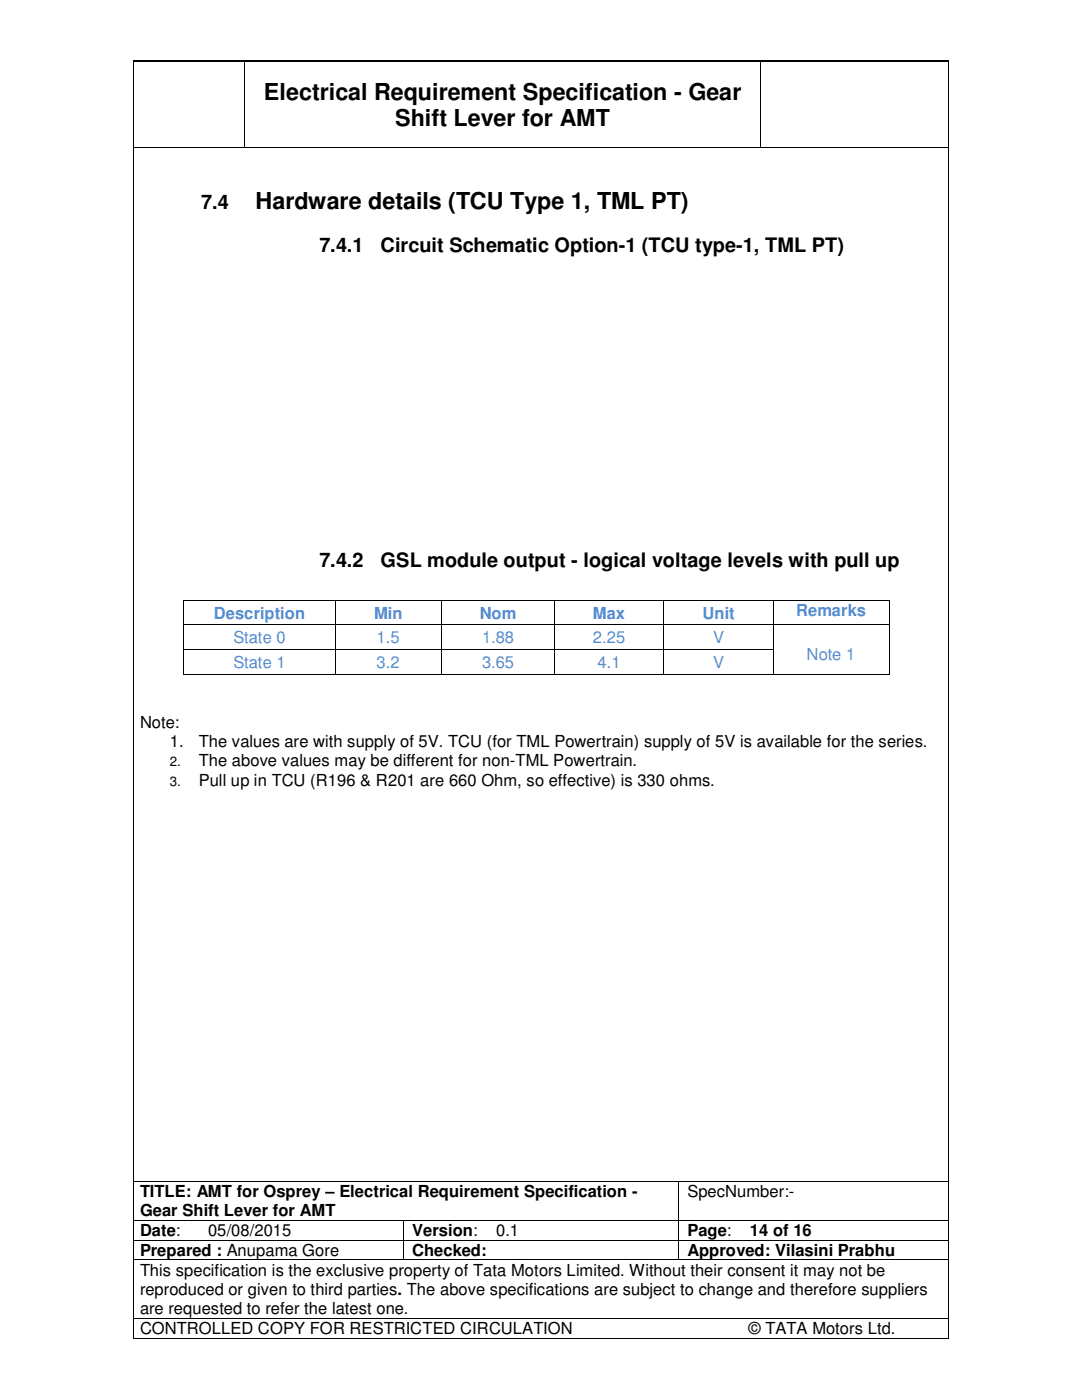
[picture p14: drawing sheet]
<svg xmlns="http://www.w3.org/2000/svg" width="216mm" height="279mm" viewBox="0 0 216 279" stroke-linecap="round" stroke-linejoin="round" font-family="sans-serif">
<defs><g id="words">
<g font-size="4.7">
<text x="52.7" y="19.9">Electrical Requirement Specification - Gear</text>
<text x="78.9" y="25.2">Shift Lever for AMT</text>
<text x="51" y="41.7">Hardware details (TCU Type 1, TML PT)</text>
</g>
<g font-size="4">
<text x="40.1" y="41.7">7.4</text>
<text x="63.8" y="50.4">7.4.1</text>
<text x="75.9" y="50.4">Circuit Schematic Option-1 (TCU type-1, TML PT)</text>
<text x="63.8" y="113.1">7.4.2</text>
<text x="75.9" y="113.1">GSL module output - logical voltage levels with pull up</text>
</g>
<g font-size="3.3" fill="#548dd4">
<text x="42.7" y="123.4">Description</text>
<text x="74.6" y="123.4">Min</text>
<text x="95.7" y="123.4">Nom</text>
<text x="118.3" y="123.4">Max</text>
<text x="140.2" y="123.4">Unit</text>
<text x="158.8" y="123">Remarks</text>
<text x="46.6" y="128.4">State 0</text>
<text x="75.1" y="128.4">1.5</text>
<text x="96.2" y="128.4">1.88</text>
<text x="118.3" y="128.4">2.25</text>
<text x="142.3" y="128.4">V</text>
<text x="161" y="131.7">Note 1</text>
<text x="46.6" y="133.3">State 1</text>
<text x="75.1" y="133.3">3.2</text>
<text x="96.2" y="133.3">3.65</text>
<text x="119.3" y="133.3">4.1</text>
<text x="142.3" y="133.3">V</text>
</g>
<g font-size="3.3">
<text x="27.9" y="145.4">Note:</text>
<text x="33.9" y="149.1">1.</text>
<text x="39.7" y="149.1">The values are with supply of 5V. TCU (for TML Powertrain) supply of 5V is available for the series.</text>
<text x="39.7" y="153">The above values may be different for non-TML Powertrain.</text>
<text x="39.7" y="156.8">Pull up in TCU (R196 &amp; R201 are 660 Ohm, so effective) is 330 ohms.</text>
<text x="27.9" y="238.8">TITLE: AMT for Osprey – Electrical Requirement Specification -</text>
<text x="137.2" y="238.8">SpecNumber:-</text>
<text x="27.9" y="242.7">Gear Shift Lever for AMT</text>
<text x="27.9" y="246.6">Date:</text>
<text x="27.9" y="250.6">Prepared : Anupama Gore</text>
<text x="41.5" y="246.6">05/08/2015</text>
<text x="82.3" y="246.6">Version:</text>
<text x="82.3" y="250.6">Checked:</text>
<text x="99" y="246.6">0.1</text>
<text x="137.2" y="246.6">Page:</text>
<text x="137.2" y="250.6">Approved: Vilasini Prabhu</text>
<text x="149.6" y="246.6">14 of 16</text>
<text x="27.9" y="254.6">This specification is the exclusive property of Tata Motors Limited. Without their consent it may not be</text>
<text x="27.9" y="258.4">reproduced or given to third parties. The above specifications are subject to change and therefore suppliers</text>
<text x="27.9" y="262.3">are requested to refer the latest one.</text>
<text x="27.9" y="266.2">CONTROLLED COPY FOR RESTRICTED CIRCULATION</text>
<text x="149.4" y="266.2">© TATA Motors Ltd.</text>
</g>
<g font-size="2.7">
<text x="33.9" y="153">2.</text>
<text x="33.9" y="156.8">3.</text>
</g>
</g></defs>
<g fill="#000">
<path d="M26.5 12.1h.1v.1h-.1zM26.6 12.2l.2 .2zM48.7 12.2h.2v.2h-.2zM151.7 12.2h.2v.2h-.2zM189.1 12.1h.1v.1h-.1zM26.6 29.4l.2 .1zM48.7 29.4h.2v.1h-.2zM151.7 29.4h.2v.1h-.2zM189 29.4h.2v.1h-.2zM36.6 119.7h.1v.2h-.1zM66.8 119.7h.2v.2h-.2zM88 119.7h.1v.2h-.1z"/>
<path d="M110.6 119.7h.1v.2h-.1zM132.4 119.7h.1v.2h-.1zM154.2 119.7h.1v.2h-.1zM177.4 119.7h.1v.2h-.1zM36.6 124.6h.1v.2h-.1zM36.6 129.6l.1 .1zM36.6 134.5h.1v.2h-.1zM66.8 124.6h.2v.2h-.2zM66.8 129.6h.2v.1h-.2zM66.8 134.5h.2v.2h-.2zM88 124.6h.1v.2h-.1zM88 129.6h.1v.1h-.1z"/>
<path d="M88 134.5h.1v.2h-.1zM110.6 124.6h.1v.2h-.1zM110.6 129.6h.1v.1h-.1zM110.6 134.5h.1v.2h-.1zM132.4 124.6h.1v.2h-.1zM132.4 129.6h.1v.1h-.1zM132.4 134.5h.1v.2h-.1zM154.2 124.6h.1v.2h-.1zM154.2 129.6h.1v.1h-.1zM154.2 134.5h.1v.2h-.1zM177.4 124.6h.1v.2h-.1zM177.4 129.6h.1v.1h-.1z"/>
<path d="M177.4 134.5h.1v.2h-.1zM26.6 235.6h.2v.2h-.2zM135.3 235.6h.2v.2h-.2zM26.6 243.4h.2v.2h-.2zM26.6 247.4h.2v.2h-.2zM26.6 251.4h.2v.1h-.2zM80.4 243.4h.1v.2h-.1zM80.4 247.4h.1v.2h-.1zM80.4 251.4h.1v.1h-.1zM135.3 243.4h.2v.2h-.2zM135.3 247.4h.2v.2h-.2zM135.3 251.4h.2v.1h-.2z"/>
<path d="M189 251.4h.2v.1h-.2zM26.5 267h.1v.1h-.1zM26.6 263h.2v.1h-.2zM189 263h.2v.1h-.2zM189.1 267h.1v.1h-.1z"/>
</g>
<g fill="none" stroke="#000" stroke-width=".2">
<path d="M26.5 12.2v254.8M26.6 12.1h162.5M26.8 12.3h21.9M48.8 12.2v17.2M48.9 12.3h102.8M151.8 12.2v17.2M151.9 12.3h37.2M189.2 12.2v254.8M26.8 29.5h21.9M48.9 29.5h102.8M151.9 29.5h37.2M36.6 119.9v4.7"/>
<path d="M36.7 119.8h30.1M66.9 119.9v4.7M67 119.8h21M88.1 119.9v4.7M88.1 119.8h22.5M110.7 119.9v4.7M110.7 119.8h21.7M132.5 119.9v4.7M132.5 119.8h21.7M154.3 119.9v4.7M154.3 119.8h23.1M177.5 119.9v4.7"/>
<path d="M36.6 124.8v4.8M36.6 129.7v4.8M36.7 124.7h30.1M36.7 129.6h30.1M36.7 134.6h30.1M66.9 124.8v4.8M66.9 129.7v4.8M67 124.7h21M67 129.6h21M67 134.6h21M88.1 124.8v4.8M88.1 129.7v4.8"/>
<path d="M88.1 124.7h22.5M88.1 129.6h22.5M88.1 134.6h22.5M110.7 124.8v4.8M110.7 129.7v4.8M110.7 124.7h21.7M110.7 129.6h21.7M110.7 134.6h21.7M132.5 124.8v4.8M132.5 129.7v4.8M132.5 124.7h21.7M132.5 129.6h21.7"/>
<path d="M132.5 134.6h21.7M154.3 124.8v4.8M154.3 129.7v4.8M154.3 124.7h23.1M154.3 134.6h23.1M177.5 124.8v4.8M177.5 129.7v4.8M26.8 235.7h108.5M135.4 235.8v7.6M135.5 235.7h53.6M26.8 243.5h53.6M26.8 247.5h53.6"/>
<path d="M26.8 251.5h53.6M80.5 243.6v3.8M80.5 247.6v3.8M80.5 243.5h54.8M80.5 247.5h54.8M80.5 251.5h54.8M135.4 243.6v3.8M135.4 247.6v3.8M135.5 243.5h53.6M135.5 247.5h53.6M135.5 251.5h53.5M26.6 267h162.5"/>
<path d="M26.8 263.1h162.3"/>
</g>
<use href="#words"/>
</svg>
